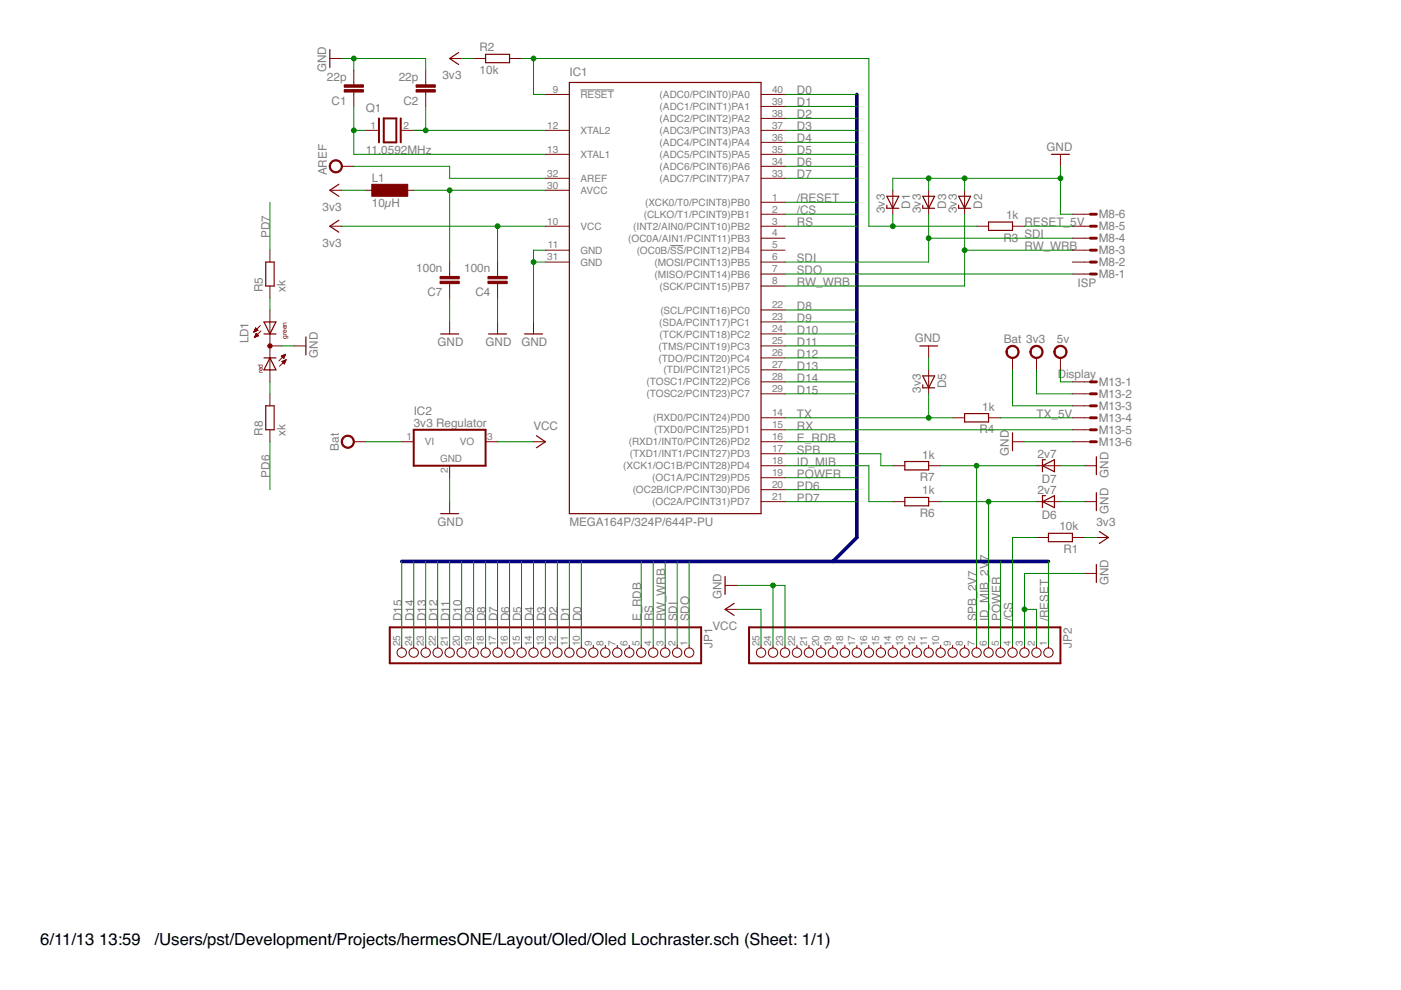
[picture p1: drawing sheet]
<svg xmlns="http://www.w3.org/2000/svg" width="297mm" height="210mm" viewBox="0 0 297 210" stroke-linecap="round" stroke-linejoin="round" font-family="sans-serif">
<defs><g id="words">
<g font-size="3.5">
<text x="8.5" y="200.4">6/11/13</text>
<text x="21" y="200.4">13:59</text>
<text x="32.8" y="200.4">/Users/pst/Development/Projects/hermesONE/Layout/Oled/Oled Lochraster.sch (Sheet: 1/1)</text>
</g>
<g font-size="2.5" fill="#808080">
<text x="101.7" y="10.9">R2</text>
<text x="69.2" y="15.4" transform="rotate(-90 69.2 15.4)">GND</text>
<text x="69.3" y="17.1">22p</text>
<text x="84.5" y="17.1">22p</text>
<text x="93.8" y="16.7">3v3</text>
<text x="101.7" y="15.7">10k</text>
<text x="120.7" y="16.2">IC1</text>
<text x="70.3" y="22.2">C1</text>
<text x="77.6" y="23.8">Q1</text>
<text x="85.6" y="22.2">C2</text>
<text x="169" y="20">D0</text>
<text x="169" y="22.6">D1</text>
<text x="169" y="25.1">D2</text>
<text x="169" y="27.6">D3</text>
<text x="77.6" y="32.7">11.0592MHz</text>
<text x="169" y="32.7">D5</text>
<text x="169" y="35.3">D6</text>
<text x="169" y="30.2">D4</text>
<text x="221.9" y="32">GND</text>
<text x="69.3" y="37.2" transform="rotate(-90 69.3 37.2)">AREF</text>
<text x="78.8" y="38.6">L1</text>
<text x="169" y="37.8">D7</text>
<text x="68.4" y="44.7">3v3</text>
<text x="78.8" y="43.9">10µH</text>
<text x="169" y="48">RS</text>
<text x="169" y="45.4">/CS</text>
<text x="169" y="42.9">/RESET</text>
<text x="187.6" y="45.2" transform="rotate(-90 187.6 45.2)">3v3</text>
<text x="193" y="44.3" transform="rotate(-90 193 44.3)">D1</text>
<text x="195.3" y="45.2" transform="rotate(-90 195.3 45.2)">3v3</text>
<text x="200.6" y="44.3" transform="rotate(-90 200.6 44.3)">D3</text>
<text x="202.9" y="45.2" transform="rotate(-90 202.9 45.2)">3v3</text>
<text x="208.2" y="44.3" transform="rotate(-90 208.2 44.3)">D2</text>
<text x="213.3" y="46.4">1k</text>
<text x="217.2" y="48">RESET_5V</text>
<text x="233" y="46.3">M8-6</text>
<text x="57.2" y="50.5" transform="rotate(-90 57.2 50.5)">PD7</text>
<text x="68.4" y="52.3">3v3</text>
<text x="212.8" y="51.2">R3</text>
<text x="217.2" y="50.5">SDI</text>
<text x="217.2" y="53">RW_WRB</text>
<text x="233" y="53.9">M8-3</text>
<text x="233" y="51.4">M8-4</text>
<text x="233" y="48.8">M8-5</text>
<text x="88.2" y="57.7">100n</text>
<text x="98.4" y="57.7">100n</text>
<text x="169" y="58.1">SDO</text>
<text x="169" y="55.6">SDI</text>
<text x="233" y="59">M8-1</text>
<text x="233" y="56.5">M8-2</text>
<text x="55.7" y="61.9" transform="rotate(-90 55.7 61.9)">R5</text>
<text x="60.5" y="61.9" transform="rotate(-90 60.5 61.9)">xk</text>
<text x="90.6" y="62.8">C7</text>
<text x="100.8" y="62.8">C4</text>
<text x="169" y="60.7">RW_WRB</text>
<text x="169" y="65.7">D8</text>
<text x="228.5" y="60.8">ISP</text>
<text x="169" y="70.8">D10</text>
<text x="169" y="68.3">D9</text>
<text x="52.7" y="72.8" transform="rotate(-90 52.7 72.8)">LD1</text>
<text x="67.4" y="75.9" transform="rotate(-90 67.4 75.9)">GND</text>
<text x="92.8" y="73.3">GND</text>
<text x="102.9" y="73.3">GND</text>
<text x="110.6" y="73.3">GND</text>
<text x="169" y="75.9">D12</text>
<text x="169" y="73.3">D11</text>
<text x="194" y="72.6">GND</text>
<text x="212.8" y="72.7">Bat 3v3</text>
<text x="224.1" y="72.7">5v</text>
<text x="169" y="83.5">D15</text>
<text x="169" y="81">D14</text>
<text x="169" y="78.4">D13</text>
<text x="195.3" y="83.3" transform="rotate(-90 195.3 83.3)">3v3</text>
<text x="200.6" y="82.4" transform="rotate(-90 200.6 82.4)">D5</text>
<text x="224.3" y="80.1">Display</text>
<text x="233" y="81.9">M13-1</text>
<text x="87.7" y="87.9">IC2</text>
<text x="169" y="88.6">TX</text>
<text x="208.2" y="87.1">1k</text>
<text x="219.8" y="88.6">TX_5V</text>
<text x="233" y="84.4">M13-2</text>
<text x="233" y="86.9">M13-3</text>
<text x="233" y="89.5">M13-4</text>
<text x="55.7" y="92.4" transform="rotate(-90 55.7 92.4)">R8</text>
<text x="60.5" y="92.4" transform="rotate(-90 60.5 92.4)">xk</text>
<text x="71.8" y="95.5" transform="rotate(-90 71.8 95.5)">Bat</text>
<text x="87.7" y="90.5">3v3 Regulator</text>
<text x="113.1" y="91.1">VCC</text>
<text x="169" y="91.1">RX</text>
<text x="169" y="93.7">E_RDB</text>
<text x="207.7" y="91.9">R4</text>
<text x="233" y="92">M13-5</text>
<text x="233" y="94.5">M13-6</text>
<text x="57.2" y="101.3" transform="rotate(-90 57.2 101.3)">PD6</text>
<text x="169" y="101.3">POWER</text>
<text x="169" y="98.7">ID_MIB</text>
<text x="169" y="96.2">SPB</text>
<text x="195.5" y="97.2">1k</text>
<text x="213.9" y="96.6" transform="rotate(-90 213.9 96.6)">GND</text>
<text x="220" y="97.1">2v7</text>
<text x="235" y="101.3" transform="rotate(-90 235 101.3)">GND</text>
<text x="169" y="103.8">PD6</text>
<text x="169" y="106.4">PD7</text>
<text x="195" y="102">R7</text>
<text x="195.5" y="104.8">1k</text>
<text x="220" y="104.7">2v7</text>
<text x="220.9" y="102.4">D7</text>
<text x="92.8" y="111.4">GND</text>
<text x="120.7" y="111.4">MEGA164P/324P/644P-PU</text>
<text x="195" y="109.6">R6</text>
<text x="220.9" y="110">D6</text>
<text x="224.6" y="112.4">10k</text>
<text x="232.5" y="111.4">3v3</text>
<text x="235" y="108.9" transform="rotate(-90 235 108.9)">GND</text>
<text x="209.6" y="119" transform="rotate(-90 209.6 119)">7</text>
<text x="225.5" y="117.2">R1</text>
<text x="235" y="124.1" transform="rotate(-90 235 124.1)">GND</text>
<text x="85.2" y="131.7" transform="rotate(-90 85.2 131.7)">D15</text>
<text x="87.7" y="131.7" transform="rotate(-90 87.7 131.7)">D14</text>
<text x="90.3" y="131.7" transform="rotate(-90 90.3 131.7)">D13</text>
<text x="92.8" y="131.7" transform="rotate(-90 92.8 131.7)">D12</text>
<text x="95.3" y="131.7" transform="rotate(-90 95.3 131.7)">D11</text>
<text x="97.9" y="131.7" transform="rotate(-90 97.9 131.7)">D10</text>
<text x="100.4" y="131.7" transform="rotate(-90 100.4 131.7)">D9</text>
<text x="102.9" y="131.7" transform="rotate(-90 102.9 131.7)">D8</text>
<text x="105.5" y="131.7" transform="rotate(-90 105.5 131.7)">D7</text>
<text x="108" y="131.7" transform="rotate(-90 108 131.7)">D6</text>
<text x="110.6" y="131.7" transform="rotate(-90 110.6 131.7)">D5</text>
<text x="113.1" y="131.7" transform="rotate(-90 113.1 131.7)">D4</text>
<text x="115.6" y="131.7" transform="rotate(-90 115.6 131.7)">D3</text>
<text x="118.2" y="131.7" transform="rotate(-90 118.2 131.7)">D2</text>
<text x="120.7" y="131.7" transform="rotate(-90 120.7 131.7)">D1</text>
<text x="123.3" y="131.7" transform="rotate(-90 123.3 131.7)">D0</text>
<text x="136" y="131.7" transform="rotate(-90 136 131.7)">E_RDB</text>
<text x="138.5" y="131.7" transform="rotate(-90 138.5 131.7)">RS</text>
<text x="141" y="131.7" transform="rotate(-90 141 131.7)">RW_WRB</text>
<text x="143.6" y="131.7" transform="rotate(-90 143.6 131.7)">SDI</text>
<text x="146.1" y="131.7" transform="rotate(-90 146.1 131.7)">SDO</text>
<text x="153" y="127.1" transform="rotate(-90 153 127.1)">GND</text>
<text x="207.1" y="131.7" transform="rotate(-90 207.1 131.7)">SPB_2V7</text>
<text x="209.6" y="131.7" transform="rotate(-90 209.6 131.7)">ID_MIB_2V</text>
<text x="212.1" y="131.7" transform="rotate(-90 212.1 131.7)">POWER</text>
<text x="214.7" y="131.7" transform="rotate(-90 214.7 131.7)">/CS</text>
<text x="222.3" y="131.7" transform="rotate(-90 222.3 131.7)">/RESET</text>
<text x="151.1" y="133.5">VCC</text>
<text x="151.1" y="137.4" transform="rotate(-90 151.1 137.4)">JP1</text>
<text x="227.2" y="137.4" transform="rotate(-90 227.2 137.4)">JP2</text>
</g>
<g font-size="2.1" fill="#808080">
<text x="117.2" y="19.7">9</text>
<text x="123.1" y="20.8">RESET</text>
<text x="139.9" y="23.3">(ADC1/PCINT1)PA1</text>
<text x="139.9" y="20.8">(ADC0/PCINT0)PA0</text>
<text x="163.7" y="22.2">39</text>
<text x="163.7" y="19.7">40</text>
<text x="78.6" y="27.3">1</text>
<text x="85.5" y="27.3">2</text>
<text x="116" y="27.3">12</text>
<text x="123.1" y="28.4">XTAL2</text>
<text x="139.9" y="28.4">(ADC3/PCINT3)PA3</text>
<text x="139.9" y="25.9">(ADC2/PCINT2)PA2</text>
<text x="163.7" y="29.8">36</text>
<text x="163.7" y="27.3">37</text>
<text x="163.7" y="24.7">38</text>
<text x="116" y="32.4">13</text>
<text x="123.1" y="33.5">XTAL1</text>
<text x="139.9" y="33.5">(ADC5/PCINT5)PA5</text>
<text x="139.9" y="30.9">(ADC4/PCINT4)PA4</text>
<text x="163.7" y="34.9">34</text>
<text x="163.7" y="32.4">35</text>
<text x="116" y="40">30</text>
<text x="116" y="37.4">32</text>
<text x="123.1" y="41.1">AVCC</text>
<text x="123.1" y="38.6">AREF</text>
<text x="139.9" y="38.6">(ADC7/PCINT7)PA7</text>
<text x="139.9" y="36">(ADC6/PCINT6)PA6</text>
<text x="163.7" y="37.4">33</text>
<text x="116" y="47.6">10</text>
<text x="136.5" y="46.2">(CLKO/T1/PCINT9)PB1</text>
<text x="136.8" y="43.6">(XCK0/T0/PCINT8)PB0</text>
<text x="163.7" y="42.5">1</text>
<text x="163.7" y="45.1">2</text>
<text x="163.7" y="47.6">3</text>
<text x="116.2" y="52.7">11</text>
<text x="123.1" y="48.7">VCC</text>
<text x="123.1" y="53.8">GND</text>
<text x="133.2" y="51.3">(OC0A/AIN1/PCINT11)PB3</text>
<text x="134.3" y="48.7">(INT2/AIN0/PCINT10)PB2</text>
<text x="135" y="53.8">(OC0B/SS/PCINT12)PB4</text>
<text x="163.7" y="50.1">4</text>
<text x="163.7" y="52.7">5</text>
<text x="116" y="55.2">31</text>
<text x="123.1" y="56.3">GND</text>
<text x="138.8" y="56.3">(MOSI/PCINT13)PB5</text>
<text x="138.8" y="58.9">(MISO/PCINT14)PB6</text>
<text x="163.7" y="55.2">6</text>
<text x="163.7" y="57.8">7</text>
<text x="139.8" y="61.4">(SCK/PCINT15)PB7</text>
<text x="163.7" y="60.3">8</text>
<text x="163.7" y="65.4">22</text>
<text x="139.8" y="69">(SDA/PCINT17)PC1</text>
<text x="139.9" y="71.6">(TCK/PCINT18)PC2</text>
<text x="140" y="66.5">(SCL/PCINT16)PC0</text>
<text x="163.7" y="67.9">23</text>
<text x="163.7" y="70.5">24</text>
<text x="139.6" y="76.6">(TDO/PCINT20)PC4</text>
<text x="139.6" y="74.1">(TMS/PCINT19)PC3</text>
<text x="163.7" y="73">25</text>
<text x="163.7" y="75.5">26</text>
<text x="137.1" y="81.7">(TOSC1/PCINT22)PC6</text>
<text x="140.7" y="79.2">(TDI/PCINT21)PC5</text>
<text x="163.7" y="78.1">27</text>
<text x="163.7" y="80.6">28</text>
<text x="163.7" y="83.1">29</text>
<text x="137.1" y="84.3">(TOSC2/PCINT23)PC7</text>
<text x="138.5" y="89.3">(RXD0/PCINT24)PD0</text>
<text x="163.7" y="88.2">14</text>
<text x="86.2" y="93.3">1</text>
<text x="90" y="94.4">VI</text>
<text x="97.5" y="94.4">VO</text>
<text x="103.3" y="93.3">3</text>
<text x="133.3" y="94.4">(RXD1/INT0/PCINT26)PD2</text>
<text x="138.7" y="91.9">(TXD0/PCINT25)PD1</text>
<text x="163.7" y="90.8">15</text>
<text x="163.7" y="93.3">16</text>
<text x="163.7" y="95.8">17</text>
<text x="93.3" y="98">GND</text>
<text x="95" y="100.3" transform="rotate(-90 95 100.3)">2</text>
<text x="132.2" y="99.5">(XCK1/OC1B/PCINT28)PD4</text>
<text x="133.5" y="97">(TXD1/INT1/PCINT27)PD3</text>
<text x="163.7" y="98.4">18</text>
<text x="163.7" y="100.9">19</text>
<text x="134.1" y="104.6">(OC2B/ICP/PCINT30)PD6</text>
<text x="138.3" y="102">(OC1A/PCINT29)PD5</text>
<text x="138.3" y="107.1">(OC2A/PCINT31)PD7</text>
<text x="163.7" y="103.5">20</text>
<text x="163.7" y="106">21</text>
<text x="84.8" y="137" transform="rotate(-90 84.8 137)">25</text>
<text x="87.4" y="137" transform="rotate(-90 87.4 137)">24</text>
<text x="89.9" y="137" transform="rotate(-90 89.9 137)">23</text>
<text x="92.4" y="137" transform="rotate(-90 92.4 137)">22</text>
<text x="95" y="137" transform="rotate(-90 95 137)">21</text>
<text x="97.5" y="137" transform="rotate(-90 97.5 137)">20</text>
<text x="100.1" y="137" transform="rotate(-90 100.1 137)">19</text>
<text x="102.6" y="137" transform="rotate(-90 102.6 137)">18</text>
<text x="105.1" y="137" transform="rotate(-90 105.1 137)">17</text>
<text x="107.7" y="137" transform="rotate(-90 107.7 137)">16</text>
<text x="110.2" y="137" transform="rotate(-90 110.2 137)">15</text>
<text x="112.7" y="137" transform="rotate(-90 112.7 137)">14</text>
<text x="115.3" y="137" transform="rotate(-90 115.3 137)">13</text>
<text x="117.8" y="137" transform="rotate(-90 117.8 137)">12</text>
<text x="120.4" y="137" transform="rotate(-90 120.4 137)">11</text>
<text x="122.9" y="137" transform="rotate(-90 122.9 137)">10</text>
<text x="125.4" y="137" transform="rotate(-90 125.4 137)">9</text>
<text x="128" y="137" transform="rotate(-90 128 137)">8</text>
<text x="130.5" y="137" transform="rotate(-90 130.5 137)">7</text>
<text x="133.1" y="137" transform="rotate(-90 133.1 137)">6</text>
<text x="135.6" y="137" transform="rotate(-90 135.6 137)">5</text>
<text x="138.1" y="137" transform="rotate(-90 138.1 137)">4</text>
<text x="140.7" y="137" transform="rotate(-90 140.7 137)">3</text>
<text x="143.2" y="137" transform="rotate(-90 143.2 137)">2</text>
<text x="145.8" y="137" transform="rotate(-90 145.8 137)">1</text>
<text x="161" y="137" transform="rotate(-90 161 137)">25</text>
<text x="163.5" y="137" transform="rotate(-90 163.5 137)">24</text>
<text x="166.1" y="137" transform="rotate(-90 166.1 137)">23</text>
<text x="168.6" y="137" transform="rotate(-90 168.6 137)">22</text>
<text x="171.2" y="137" transform="rotate(-90 171.2 137)">21</text>
<text x="173.7" y="137" transform="rotate(-90 173.7 137)">20</text>
<text x="176.2" y="137" transform="rotate(-90 176.2 137)">19</text>
<text x="178.8" y="137" transform="rotate(-90 178.8 137)">18</text>
<text x="181.3" y="137" transform="rotate(-90 181.3 137)">17</text>
<text x="183.9" y="137" transform="rotate(-90 183.9 137)">16</text>
<text x="186.4" y="137" transform="rotate(-90 186.4 137)">15</text>
<text x="188.9" y="137" transform="rotate(-90 188.9 137)">14</text>
<text x="191.5" y="137" transform="rotate(-90 191.5 137)">13</text>
<text x="194" y="137" transform="rotate(-90 194 137)">12</text>
<text x="196.5" y="137" transform="rotate(-90 196.5 137)">11</text>
<text x="199.1" y="137" transform="rotate(-90 199.1 137)">10</text>
<text x="201.6" y="137" transform="rotate(-90 201.6 137)">9</text>
<text x="204.2" y="137" transform="rotate(-90 204.2 137)">8</text>
<text x="206.7" y="137" transform="rotate(-90 206.7 137)">7</text>
<text x="209.2" y="137" transform="rotate(-90 209.2 137)">6</text>
<text x="211.8" y="137" transform="rotate(-90 211.8 137)">5</text>
<text x="214.3" y="137" transform="rotate(-90 214.3 137)">4</text>
<text x="216.9" y="137" transform="rotate(-90 216.9 137)">3</text>
<text x="219.4" y="137" transform="rotate(-90 219.4 137)">2</text>
<text x="221.9" y="137" transform="rotate(-90 221.9 137)">1</text>
</g>
<g font-size="1.4" fill="#800000">
<text x="60.8" y="71.9" transform="rotate(-90 60.8 71.9)">green</text>
<text x="55.7" y="79.2" transform="rotate(-90 55.7 79.2)">red</text>
</g>
</g></defs>
<g fill="#808080" stroke="#808080" stroke-width=".21">
<path d="M142.1 52.1h2.8z"/>
<path d="M123.1 19h7.1z"/>
</g>
<g fill="#800000" stroke="#800000" stroke-width=".21">
<path d="M161.4 42.9h5z"/>
<path d="M161.4 45.4h5z"/>
<path d="M161.4 48h5z"/>
<path d="M161.4 50.5h5z"/>
<path d="M161.4 53h5z"/>
<path d="M161.4 55.6h5z"/>
<path d="M161.4 58.1h5z"/>
<path d="M161.4 60.6h5z"/>
<path d="M115.6 20h5.1z"/>
<path d="M115.6 48h5.1z"/>
<path d="M115.6 53h5.1z"/>
<path d="M115.6 27.6h5.1z"/>
<path d="M115.6 32.7h5.1z"/>
<path d="M161.4 88.6h5z"/>
<path d="M161.4 91.1h5z"/>
<path d="M161.4 93.7h5z"/>
<path d="M161.4 96.2h5z"/>
<path d="M161.4 98.7h5z"/>
<path d="M161.4 101.3h5z"/>
<path d="M161.4 103.8h5z"/>
<path d="M161.4 106.4h5z"/>
<path d="M161.4 65.7h5z"/>
<path d="M161.4 68.3h5z"/>
<path d="M161.4 70.8h5z"/>
<path d="M161.4 73.3h5z"/>
<path d="M161.4 75.9h5z"/>
<path d="M161.4 78.4h5z"/>
<path d="M161.4 81h5z"/>
<path d="M161.4 83.5h5z"/>
<path d="M115.6 40.3h5.1z"/>
<path d="M115.6 55.6h5.1z"/>
<path d="M115.6 37.8h5.1z"/>
<path d="M161.4 37.8h5z"/>
<path d="M161.4 35.3h5z"/>
<path d="M161.4 32.7h5z"/>
<path d="M161.4 30.2h5z"/>
<path d="M161.4 27.6h5z"/>
<path d="M161.4 25.1h5z"/>
<path d="M161.4 22.6h5z"/>
<path d="M161.4 20h5z"/>
<path d="M85.2 27.6h2.5z"/>
<path d="M77.6 27.6h2.5z"/>
<path d="M75 20v2.6z"/>
<path d="M75 14.9v2.6z"/>
<path d="M75 19.5v.5z"/>
<path d="M75 17.5v.5z"/>
<path d="M90.3 20v2.6z"/>
<path d="M90.3 14.9v2.6z"/>
<path d="M90.3 19.5v.5z"/>
<path d="M90.3 17.5v.5z"/>
<path d="M69.9 12.4h2.6z"/>
<path d="M113.1 68.3v2.5z"/>
<path d="M105.5 60.6v2.6z"/>
<path d="M105.5 55.6v2.5z"/>
<path d="M105.5 60.1v.5z"/>
<path d="M105.5 58.1v.5z"/>
<path d="M105.5 68.3v2.5z"/>
<path d="M69.9 40.3h2.6z"/>
<path d="M77.6 40.3h2.5z"/>
<path d="M85.2 40.3h2.5z"/>
<path d="M219.8 114h2.5z"/>
<path d="M227.4 114h2.5z"/>
<path d="M95.3 12.4h2.6z"/>
<path d="M227.4 58.1h2.5z"/>
<path d="M229.9 58.1h1.3z"/>
<path d="M227.4 55.6h2.5z"/>
<path d="M229.9 55.6h1.3z"/>
<path d="M227.4 53h2.5z"/>
<path d="M229.9 53h1.3z"/>
<path d="M227.4 50.5h2.5z"/>
<path d="M229.9 50.5h1.3z"/>
<path d="M227.4 48h2.5z"/>
<path d="M229.9 48h1.3z"/>
<path d="M227.4 45.4h2.5z"/>
<path d="M229.9 45.4h1.3z"/>
<path d="M224.8 32.7v2.6z"/>
<path d="M227.4 81h2.5z"/>
<path d="M229.9 81h1.3z"/>
<path d="M227.4 83.5h2.5z"/>
<path d="M229.9 83.5h1.3z"/>
<path d="M227.4 86h2.5z"/>
<path d="M229.9 86h1.3z"/>
<path d="M227.4 88.6h2.5z"/>
<path d="M229.9 88.6h1.3z"/>
<path d="M227.4 91.1h2.5z"/>
<path d="M229.9 91.1h1.3z"/>
<path d="M227.4 93.7h2.5z"/>
<path d="M229.9 93.7h1.3z"/>
<path d="M214.7 93.7h2.5z"/>
<path d="M219.8 75.9v2.5z"/>
<path d="M214.7 75.9v2.5z"/>
<path d="M95.3 60.6v2.6z"/>
<path d="M95.3 55.6v2.5z"/>
<path d="M95.3 60.1v.5z"/>
<path d="M95.3 58.1v.5z"/>
<path d="M95.3 68.3v2.5z"/>
<path d="M189.3 40.3v2.6z"/>
<path d="M189.3 42.9v2.5z"/>
<path d="M204.5 40.3v2.6z"/>
<path d="M204.5 42.9v2.5z"/>
<path d="M196.9 40.3v2.6z"/>
<path d="M196.9 42.9v2.5z"/>
<path d="M207.1 48h2.5z"/>
<path d="M214.7 48h2.5z"/>
<path d="M146.1 136.8v.6z"/>
<path d="M143.6 136.8v.6z"/>
<path d="M141 136.8v.6z"/>
<path d="M138.5 136.8v.6z"/>
<path d="M136 136.8v.6z"/>
<path d="M133.4 136.8v.6z"/>
<path d="M130.9 136.8v.6z"/>
<path d="M128.3 136.8v.6z"/>
<path d="M125.8 136.8v.6z"/>
<path d="M123.3 136.8v.6z"/>
<path d="M120.7 136.8v.6z"/>
<path d="M118.2 136.8v.6z"/>
<path d="M115.6 136.8v.6z"/>
<path d="M113.1 136.8v.6z"/>
<path d="M110.6 136.8v.6z"/>
<path d="M108 136.8v.6z"/>
<path d="M105.5 136.8v.6z"/>
<path d="M103 136.8v.6z"/>
<path d="M100.4 136.8v.6z"/>
<path d="M97.9 136.8v.6z"/>
<path d="M95.3 136.8v.6z"/>
<path d="M92.8 136.8v.6z"/>
<path d="M90.3 136.8v.6z"/>
<path d="M87.7 136.8v.6z"/>
<path d="M85.2 136.8v.6z"/>
<path d="M222.3 136.8v.6z"/>
<path d="M219.8 136.8v.6z"/>
<path d="M217.2 136.8v.6z"/>
<path d="M214.7 136.8v.6z"/>
<path d="M212.1 136.8v.6z"/>
<path d="M209.6 136.8v.6z"/>
<path d="M207.1 136.8v.6z"/>
<path d="M204.5 136.8v.6z"/>
<path d="M202 136.8v.6z"/>
<path d="M199.4 136.8v.6z"/>
<path d="M196.9 136.8v.6z"/>
<path d="M194.4 136.8v.6z"/>
<path d="M191.8 136.8v.6z"/>
<path d="M189.3 136.8v.6z"/>
<path d="M186.8 136.8v.6z"/>
<path d="M184.2 136.8v.6z"/>
<path d="M181.7 136.8v.6z"/>
<path d="M179.1 136.8v.6z"/>
<path d="M176.6 136.8v.6z"/>
<path d="M174.1 136.8v.6z"/>
<path d="M171.5 136.8v.6z"/>
<path d="M169 136.8v.6z"/>
<path d="M166.4 136.8v.6z"/>
<path d="M163.9 136.8v.6z"/>
<path d="M161.4 136.8v.6z"/>
<path d="M153.7 124.1h2.6z"/>
<path d="M224.8 75.9v2.5z"/>
<path d="M153.7 129.2h2.6z"/>
<path d="M72.5 35.3h2.5z"/>
<path d="M113.1 93.7h2.5z"/>
<path d="M69.9 48h2.6z"/>
<path d="M229.9 121.6h2.6z"/>
<path d="M108 12.4h2.6z"/>
<path d="M100.4 12.4h2.6z"/>
<path d="M232.5 114h2.5z"/>
<path d="M196.9 78.4v2.6z"/>
<path d="M196.9 81v2.5z"/>
<path d="M202 88.6h2.5z"/>
<path d="M209.6 88.6h2.5z"/>
<path d="M196.9 73.3v2.6z"/>
<path d="M85.2 93.7h2.5z"/>
<path d="M95.3 98.7v2.6z"/>
<path d="M103 93.7h2.5z"/>
<path d="M95.3 106.4v2.5z"/>
<path d="M75 93.7h2.6z"/>
<path d="M189.3 106.4h2.5z"/>
<path d="M196.9 106.4h2.5z"/>
<path d="M189.3 98.7h2.5z"/>
<path d="M196.9 98.7h2.5z"/>
<path d="M222.3 106.4h2.5z"/>
<path d="M219.8 106.4h2.5z"/>
<path d="M222.3 98.7h2.5z"/>
<path d="M219.8 98.7h2.5z"/>
<path d="M229.9 106.4h2.6z"/>
<path d="M229.9 98.7h2.6z"/>
<path d="M57.2 73.3h2.6z"/>
<path d="M57.2 78.4v2.6z"/>
<path d="M57.2 75.9v2.5z"/>
<path d="M59.3 77.7l1.4-1.4z"/>
<path d="M59.1 76.5l1.4-1.4z"/>
<path d="M57.2 65.7v2.6z"/>
<path d="M57.2 68.3v2.5z"/>
<path d="M55.2 69l-1.4 1.4z"/>
<path d="M53.9 71.6l1.4-1.4z"/>
<path d="M57.2 70.8v5.1z"/>
<path d="M60.7 76.3l-.4 .9z"/>
<path d="M59.8 76.6l.5 .6z"/>
<path d="M59.8 76.6l.9-.3z"/>
<path d="M60.2 77h.1z"/>
<path d="M60 76.9h.4z"/>
<path d="M59.9 76.8h.6z"/>
<path d="M59.8 76.7h.7z"/>
<path d="M60 76.5h.6z"/>
<path d="M60.3 76.4h.3z"/>
<path d="M60.5 75.1l-.3 .9z"/>
<path d="M59.6 75.5l.6 .5z"/>
<path d="M59.6 75.5l.9-.4z"/>
<path d="M60 75.8h.2z"/>
<path d="M59.8 75.7h.5z"/>
<path d="M59.7 75.6h.6z"/>
<path d="M59.8 75.5h.6z"/>
<path d="M60 75.3h.5z"/>
<path d="M60.3 75.2h.2z"/>
<path d="M53.9 71.6l.9-.4z"/>
<path d="M54.3 70.7l-.4 .9z"/>
<path d="M54.3 70.7l.5 .5z"/>
<path d="M54 71.5h.1z"/>
<path d="M54 71.4h.4z"/>
<path d="M54.1 71.2h.6z"/>
<path d="M54.1 71.1h.7z"/>
<path d="M54.2 71h.4z"/>
<path d="M54.2 70.9h.3z"/>
<path d="M53.8 70.4l.9-.4z"/>
<path d="M54.2 69.5l-.4 .9z"/>
<path d="M54.2 69.5l.5 .5z"/>
<path d="M53.9 70.3h.3z"/>
<path d="M53.9 70.1h.5z"/>
<path d="M54 70h.7z"/>
<path d="M54 69.9h.6z"/>
<path d="M54.1 69.8h.3z"/>
<path d="M54.1 69.7h.2z"/>
<path d="M57.2 53v2.6z"/>
<path d="M57.2 60.6v2.6z"/>
<path d="M57.2 83.5v2.5z"/>
<path d="M57.2 91.1v2.6z"/>
<path d="M62.3 73.3h2.6z"/>
<path d="M218.7 73.7a1.4 1.4 0 0 1 2.3 .2 1.4 1.4 0 0 1-.9 2.1 1.4 1.4 0 0 1-1.7-1.4h.2a1.15 1.15 0 0 1 1.6-1 1.15 1.15 0 0 1 .3 1.9 1.15 1.15 0 0 1-1.8-.6l-.1-.3h-.2z" fill-rule="evenodd"/>
<path d="M213.7 73.7a1.4 1.4 0 0 1 2.2 .2 1.4 1.4 0 0 1-.9 2.1 1.4 1.4 0 0 1-1.7-1.4h.2a1.15 1.15 0 0 1 1.6-1 1.15 1.15 0 0 1 .3 1.9 1.15 1.15 0 0 1-1.8-.6l-.1-.3h-.2z" fill-rule="evenodd"/>
<path d="M223.8 73.7a1.4 1.4 0 0 1 2.2 .2 1.4 1.4 0 0 1-.8 2.1 1.4 1.4 0 0 1-1.8-1.4h.3a1.15 1.15 0 0 1 1.6-1 1.15 1.15 0 0 1 .3 1.9 1.15 1.15 0 0 1-1.9-.6v-.3h-.3z" fill-rule="evenodd"/>
<path d="M70.2 34.3a1.39 1.39 0 0 1 2.2 .3 1.39 1.39 0 0 1-.8 2 1.39 1.39 0 0 1-1.8-1.3h.3a1.15 1.15 0 0 1 1.6-1.1 1.15 1.15 0 0 1 .3 1.9 1.15 1.15 0 0 1-1.9-.6v-.2h-.3z" fill-rule="evenodd"/>
<path d="M72.7 92.7a1.39 1.39 0 0 1 2.2 .3 1.39 1.39 0 0 1-.8 2 1.39 1.39 0 0 1-1.8-1.3h.3a1.15 1.15 0 0 1 1.6-1.1 1.15 1.15 0 0 1 .3 1.9 1.15 1.15 0 0 1-1.9-.6v-.2h-.3z" fill-rule="evenodd"/>
<path d="M57 72.9a.46 .46 0 0 1 .7 .3 .46 .46 0 0 1-.4 .6 .46 .46 0 0 1-.5-.5h.5h-.5z" fill-rule="evenodd"/>
</g>
<g fill="#800000" stroke="#800000" stroke-width=".25">
<path d="M120.7 17.5h40.7z"/>
<path d="M161.4 17.5v91.4z"/>
<path d="M120.7 108.9h40.7z"/>
<path d="M120.7 17.5v91.4z"/>
<path d="M69.9 10.5v3.8z"/>
<path d="M111.2 70.8h3.8z"/>
<path d="M103.6 70.8h3.8z"/>
<path d="M69.9 40.3l1.9-1.2z"/>
<path d="M69.9 40.3l1.9 1.3z"/>
<path d="M222.3 113.1h5.1z"/>
<path d="M222.3 114.9h5.1z"/>
<path d="M222.3 113.1v1.8z"/>
<path d="M227.4 113.1v1.8z"/>
<path d="M95.3 12.4l1.9-1.3z"/>
<path d="M95.3 12.4l1.9 1.3z"/>
<path d="M222.9 32.7h3.8z"/>
<path d="M214.7 91.8v3.8z"/>
<path d="M93.4 70.8h3.8z"/>
<path d="M188 41.6l1.3 2.6z"/>
<path d="M190.6 41.6l-1.3 2.6z"/>
<path d="M189.3 44.2h1.3z"/>
<path d="M188 41.6h2.6z"/>
<path d="M188 44.2h1.3z"/>
<path d="M188 43.5v.7z"/>
<path d="M203.2 41.6l1.3 2.6z"/>
<path d="M205.8 41.6l-1.3 2.6z"/>
<path d="M204.5 44.2h1.3z"/>
<path d="M203.2 41.6h2.6z"/>
<path d="M203.2 44.2h1.3z"/>
<path d="M203.2 43.5v.7z"/>
<path d="M195.6 41.6l1.3 2.6z"/>
<path d="M198.2 41.6l-1.3 2.6z"/>
<path d="M196.9 44.2h1.3z"/>
<path d="M195.6 41.6h2.6z"/>
<path d="M195.6 44.2h1.3z"/>
<path d="M195.6 43.5v.7z"/>
<path d="M209.6 47.1h5.1z"/>
<path d="M209.6 48.9h5.1z"/>
<path d="M209.6 47.1v1.8z"/>
<path d="M214.7 47.1v1.8z"/>
<path d="M153.7 122.2v3.8z"/>
<path d="M153.7 129.2l1.9-1.3z"/>
<path d="M153.7 129.2l1.9 1.3z"/>
<path d="M113.7 94.9l1.9-1.2z"/>
<path d="M113.7 92.4l1.9 1.3z"/>
<path d="M69.9 48l1.9-1.3z"/>
<path d="M69.9 48l1.9 1.2z"/>
<path d="M232.5 119.7v3.8z"/>
<path d="M103 13.3h5z"/>
<path d="M103 11.5h5z"/>
<path d="M108 11.5v1.8z"/>
<path d="M103 11.5v1.8z"/>
<path d="M233.1 115.2l1.9-1.2z"/>
<path d="M233.1 112.7l1.9 1.3z"/>
<path d="M195.6 79.7l1.3 2.5z"/>
<path d="M198.2 79.7l-1.3 2.5z"/>
<path d="M196.9 82.2h1.3z"/>
<path d="M195.6 79.7h2.6z"/>
<path d="M195.6 82.2h1.3z"/>
<path d="M195.6 81.6v.6z"/>
<path d="M204.5 87.7h5.1z"/>
<path d="M204.5 89.5h5.1z"/>
<path d="M204.5 87.7v1.8z"/>
<path d="M209.6 87.7v1.8z"/>
<path d="M195 73.3h3.8z"/>
<path d="M93.4 108.9h3.8z"/>
<path d="M191.8 105.5h5.1z"/>
<path d="M191.8 107.3h5.1z"/>
<path d="M191.8 105.5v1.8z"/>
<path d="M196.9 105.5v1.8z"/>
<path d="M191.8 97.9h5.1z"/>
<path d="M191.8 99.6h5.1z"/>
<path d="M191.8 97.9v1.7z"/>
<path d="M196.9 97.9v1.7z"/>
<path d="M221 106.4l2.6-1.3z"/>
<path d="M221 106.4l2.6 1.2z"/>
<path d="M221 106.4v1.2z"/>
<path d="M223.6 105.1v2.5z"/>
<path d="M221 105.1v1.3z"/>
<path d="M221 105.1h.7z"/>
<path d="M221 98.7l2.6-1.2z"/>
<path d="M221 98.7l2.6 1.3z"/>
<path d="M221 98.7v1.3z"/>
<path d="M223.6 97.5v2.5z"/>
<path d="M221 97.5v1.2z"/>
<path d="M221 97.5h.7z"/>
<path d="M232.5 104.5v3.8z"/>
<path d="M232.5 96.8v3.8z"/>
<path d="M57.2 75.9l-1.2 2.5z"/>
<path d="M57.2 75.9l1.3 2.5z"/>
<path d="M56 75.9h1.2z"/>
<path d="M57.2 75.9h1.3z"/>
<path d="M56 78.4h1.2z"/>
<path d="M57.2 78.4h1.3z"/>
<path d="M58.5 68.3l-1.3 2.5z"/>
<path d="M56 68.3l1.2 2.5z"/>
<path d="M57.2 70.8h1.3z"/>
<path d="M56 70.8h1.2z"/>
<path d="M57.2 68.3h1.3z"/>
<path d="M56 68.3h1.2z"/>
<path d="M58.1 55.6v5z"/>
<path d="M56.3 55.6v5z"/>
<path d="M56.3 55.6h1.8z"/>
<path d="M56.3 60.6h1.8z"/>
<path d="M58.1 86v5.1z"/>
<path d="M56.3 86v5.1z"/>
<path d="M56.3 86h1.8z"/>
<path d="M56.3 91.1h1.8z"/>
<path d="M64.9 71.4v3.8z"/>
</g>
<g fill="#800000" stroke="#800000" stroke-width=".42">
<path d="M81.4 25.1h2.6z"/>
<path d="M84 25.1v5.1z"/>
<path d="M81.4 30.2h2.6z"/>
<path d="M81.4 25.1v5.1z"/>
<path d="M85 25.1v5.1z"/>
<path d="M80.3 25.1v5.1z"/>
<path d="M82.6 133v7.6z"/>
<path d="M82.6 140.6h66.1z"/>
<path d="M148.7 133v7.6z"/>
<path d="M82.6 133h66.1z"/>
<path d="M158.8 133v7.6z"/>
<path d="M158.8 140.6h66z"/>
<path d="M224.8 133v7.6z"/>
<path d="M158.8 133h66z"/>
<path d="M87.7 98.7h15.3z"/>
<path d="M103 91.1v7.6z"/>
<path d="M87.7 91.1h15.3z"/>
<path d="M87.7 91.1v7.6z"/>
</g>
<g fill="#800000" stroke="#800000" stroke-width=".21">
<path d="M73 18h4v.5h-4z"/>
<path d="M73 19h4v.5h-4z"/>
<path d="M88.2 18h4.1v.5h-4.1z"/>
<path d="M88.2 19h4.1v.5h-4.1z"/>
<path d="M103.5 58.6h4v.5h-4z"/>
<path d="M103.5 59.6h4v.5h-4z"/>
<path d="M78.8 39.1h7.6v2.5h-7.6z"/>
<path d="M93.3 58.6h4.1v.5h-4.1z"/>
<path d="M93.3 59.6h4.1v.5h-4.1z"/>
</g>
<g fill="#800000" stroke="#800000" stroke-width=".61">
<path d="M231.2 58.1h1.3z"/>
<path d="M231.2 55.6h1.3z"/>
<path d="M231.2 53h1.3z"/>
<path d="M231.2 50.5h1.3z"/>
<path d="M231.2 48h1.3z"/>
<path d="M231.2 45.4h1.3z"/>
<path d="M231.2 81h1.3z"/>
<path d="M231.2 83.5h1.3z"/>
<path d="M231.2 86h1.3z"/>
<path d="M231.2 88.6h1.3z"/>
<path d="M231.2 91.1h1.3z"/>
<path d="M231.2 93.7h1.3z"/>
</g>
<g fill="none" stroke="#800000" stroke-width=".21">
<circle cx="85.2" cy="138.4" r=".99"/>
<circle cx="87.7" cy="138.4" r=".99"/>
<circle cx="90.3" cy="138.4" r=".99"/>
<circle cx="92.8" cy="138.4" r=".99"/>
<circle cx="95.3" cy="138.4" r=".99"/>
<circle cx="97.9" cy="138.4" r=".99"/>
<circle cx="100.4" cy="138.4" r=".99"/>
<circle cx="103" cy="138.4" r=".99"/>
<circle cx="105.5" cy="138.4" r=".99"/>
<circle cx="108" cy="138.4" r=".99"/>
<circle cx="110.6" cy="138.4" r=".99"/>
<circle cx="113.1" cy="138.4" r=".99"/>
<circle cx="115.6" cy="138.4" r=".99"/>
<circle cx="118.2" cy="138.4" r=".99"/>
<circle cx="120.7" cy="138.4" r=".99"/>
<circle cx="123.3" cy="138.4" r=".99"/>
<circle cx="125.8" cy="138.4" r=".99"/>
<circle cx="128.3" cy="138.4" r=".99"/>
<circle cx="130.9" cy="138.4" r=".99"/>
<circle cx="133.4" cy="138.4" r=".99"/>
<circle cx="136" cy="138.4" r=".99"/>
<circle cx="138.5" cy="138.4" r=".99"/>
<circle cx="141" cy="138.4" r=".99"/>
<circle cx="143.6" cy="138.4" r=".99"/>
<circle cx="146.1" cy="138.4" r=".99"/>
<circle cx="161.4" cy="138.4" r=".99"/>
<circle cx="163.9" cy="138.4" r=".99"/>
<circle cx="166.4" cy="138.4" r=".99"/>
<circle cx="169" cy="138.4" r=".99"/>
<circle cx="171.5" cy="138.4" r=".99"/>
<circle cx="174.1" cy="138.4" r=".99"/>
<circle cx="176.6" cy="138.4" r=".99"/>
<circle cx="179.1" cy="138.4" r=".99"/>
<circle cx="181.7" cy="138.4" r=".99"/>
<circle cx="184.2" cy="138.4" r=".99"/>
<circle cx="186.8" cy="138.4" r=".99"/>
<circle cx="189.3" cy="138.4" r=".99"/>
<circle cx="191.8" cy="138.4" r=".99"/>
<circle cx="194.4" cy="138.4" r=".99"/>
<circle cx="196.9" cy="138.4" r=".99"/>
<circle cx="199.4" cy="138.4" r=".99"/>
<circle cx="202" cy="138.4" r=".99"/>
<circle cx="204.5" cy="138.4" r=".99"/>
<circle cx="207.1" cy="138.4" r=".99"/>
<circle cx="209.6" cy="138.4" r=".99"/>
<circle cx="212.1" cy="138.4" r=".99"/>
<circle cx="214.7" cy="138.4" r="1"/>
<circle cx="217.2" cy="138.4" r="1"/>
<circle cx="219.8" cy="138.4" r="1"/>
<circle cx="222.3" cy="138.4" r="1"/>
</g>
<g fill="#000080" stroke="#000080" stroke-width=".76">
<path d="M181.7 20v94z"/>
<path d="M181.7 114l-5.1 5z"/>
<path d="M176.6 119h45.7z"/>
<path d="M85.2 119h91.4z"/>
</g>
<g fill="#008000" stroke="#008000" stroke-width=".21">
<path d="M75 22.6v5z"/>
<path d="M75 27.6h2.6z"/>
<path d="M75 27.6v5.1z"/>
<path d="M75 32.7h40.6z"/>
<path d="M90.3 22.6v5z"/>
<path d="M87.7 27.6h2.6z"/>
<path d="M90.3 27.6h25.3z"/>
<path d="M72.5 12.4h2.5z"/>
<path d="M90.3 12.4v2.5z"/>
<path d="M75 12.4h15.3z"/>
<path d="M75 12.4v2.5z"/>
<path d="M113.1 55.6v12.7z"/>
<path d="M113.1 55.6h2.5z"/>
<path d="M113.1 53v2.6z"/>
<path d="M113.1 53h2.5z"/>
<path d="M105.5 63.2v5.1z"/>
<path d="M224.8 45.4h2.6z"/>
<path d="M224.8 37.8v7.6z"/>
<path d="M224.8 35.3v2.5z"/>
<path d="M204.5 37.8v2.5z"/>
<path d="M196.9 37.8v2.5z"/>
<path d="M196.9 37.8h7.6z"/>
<path d="M189.3 37.8v2.5z"/>
<path d="M189.3 37.8h7.6z"/>
<path d="M204.5 37.8h20.3z"/>
<path d="M217.2 93.7h10.2z"/>
<path d="M95.3 63.2v5.1z"/>
<path d="M156.3 124.1h7.6z"/>
<path d="M163.9 124.1v12.7z"/>
<path d="M166.4 124.1v12.7z"/>
<path d="M163.9 124.1h2.5z"/>
<path d="M219.8 129.2v7.6z"/>
<path d="M217.2 129.2v7.6z"/>
<path d="M217.2 129.2h2.6z"/>
<path d="M217.2 121.6v7.6z"/>
<path d="M217.2 121.6h12.7z"/>
<path d="M196.9 75.9v2.5z"/>
<path d="M95.3 101.3v5.1z"/>
<path d="M224.8 106.4h5.1z"/>
<path d="M224.8 98.7h5.1z"/>
<path d="M59.8 73.3h2.5z"/>
<path d="M75 35.3h20.3z"/>
<path d="M95.3 35.3v2.5z"/>
<path d="M95.3 37.8h20.3z"/>
<path d="M95.3 40.3v15.3z"/>
<path d="M95.3 40.3h20.3z"/>
<path d="M87.7 40.3h7.6z"/>
<path d="M166.4 58.1h61z"/>
<path d="M146.1 119v17.8z"/>
<path d="M166.4 55.6h30.5z"/>
<path d="M196.9 50.5h30.5z"/>
<path d="M196.9 50.5v5.1z"/>
<path d="M196.9 45.4v5.1z"/>
<path d="M143.6 119v17.8z"/>
<path d="M204.5 53h22.9z"/>
<path d="M166.4 60.6h38.1z"/>
<path d="M204.5 45.4v7.6z"/>
<path d="M204.5 53v7.6z"/>
<path d="M141 119v17.8z"/>
<path d="M166.4 32.7h15.3z"/>
<path d="M110.6 119v17.8z"/>
<path d="M85.2 119v17.8z"/>
<path d="M166.4 83.5h15.3z"/>
<path d="M87.7 119v17.8z"/>
<path d="M166.4 81h15.3z"/>
<path d="M90.3 119v17.8z"/>
<path d="M166.4 78.4h15.3z"/>
<path d="M92.8 119v17.8z"/>
<path d="M166.4 75.9h15.3z"/>
<path d="M166.4 70.8h15.3z"/>
<path d="M97.9 119v17.8z"/>
<path d="M166.4 68.3h15.3z"/>
<path d="M100.4 119v17.8z"/>
<path d="M166.4 65.7h15.3z"/>
<path d="M103 119v17.8z"/>
<path d="M166.4 37.8h15.3z"/>
<path d="M105.5 119v17.8z"/>
<path d="M166.4 35.3h15.3z"/>
<path d="M108 119v17.8z"/>
<path d="M166.4 73.3h15.3z"/>
<path d="M95.3 119v17.8z"/>
<path d="M166.4 20h15.3z"/>
<path d="M123.3 119v17.8z"/>
<path d="M166.4 22.6h15.3z"/>
<path d="M120.7 119v17.8z"/>
<path d="M166.4 25.1h15.3z"/>
<path d="M118.2 119v17.8z"/>
<path d="M166.4 27.6h15.3z"/>
<path d="M115.6 119v17.8z"/>
<path d="M166.4 30.2h15.3z"/>
<path d="M113.1 119v17.8z"/>
<path d="M166.4 48h15.3z"/>
<path d="M138.5 119v17.8z"/>
<path d="M219.8 78.4v5.1z"/>
<path d="M219.8 83.5h7.6z"/>
<path d="M229.9 114h2.6z"/>
<path d="M97.9 12.4h2.5z"/>
<path d="M72.5 40.3h5.1z"/>
<path d="M105.5 48v7.6z"/>
<path d="M105.5 48h10.1z"/>
<path d="M72.5 48h33z"/>
<path d="M214.7 78.4v7.6z"/>
<path d="M214.7 86h12.7z"/>
<path d="M77.6 93.7h7.6z"/>
<path d="M224.8 78.4v2.6z"/>
<path d="M224.8 81h2.6z"/>
<path d="M196.9 83.5v5.1z"/>
<path d="M166.4 88.6h30.5z"/>
<path d="M196.9 88.6h5.1z"/>
<path d="M166.4 91.1h61z"/>
<path d="M166.4 93.7h15.3z"/>
<path d="M136 119v17.8z"/>
<path d="M207.1 98.7v38.1z"/>
<path d="M199.4 98.7h7.7z"/>
<path d="M207.1 98.7h12.7z"/>
<path d="M199.4 106.4h10.2z"/>
<path d="M209.6 106.4v30.4z"/>
<path d="M209.6 106.4h10.2z"/>
<path d="M166.4 45.4h15.3z"/>
<path d="M214.7 114v22.8z"/>
<path d="M214.7 114h5.1z"/>
<path d="M166.4 42.9h15.3z"/>
<path d="M222.3 119v17.8z"/>
<path d="M189.3 48h17.8z"/>
<path d="M113.1 20h2.5z"/>
<path d="M113.1 12.4v7.6z"/>
<path d="M110.6 12.4h2.5z"/>
<path d="M113.1 12.4h71.1z"/>
<path d="M184.2 48h5.1z"/>
<path d="M184.2 12.4v35.6z"/>
<path d="M189.3 45.4v2.6z"/>
<path d="M217.2 48h10.2z"/>
<path d="M212.1 119v17.8z"/>
<path d="M166.4 101.3h15.3z"/>
<path d="M212.1 88.6h15.3z"/>
<path d="M166.4 98.7h17.8z"/>
<path d="M184.2 98.7v7.7z"/>
<path d="M184.2 106.4h5.1z"/>
<path d="M166.4 96.2h20.4z"/>
<path d="M186.8 96.2v2.5z"/>
<path d="M186.8 98.7h2.5z"/>
<path d="M105.5 93.7h7.6z"/>
<path d="M161.4 129.2v7.6z"/>
<path d="M156.3 129.2h5.1z"/>
<path d="M57.2 81v2.5z"/>
<path d="M57.2 63.2v2.5z"/>
<path d="M57.2 93.7v10.1z"/>
<path d="M166.4 103.8h15.3z"/>
<path d="M57.2 42.9v10.1z"/>
<path d="M166.4 106.4h15.3z"/>
<circle cx="75" cy="27.6" r=".51"/>
<circle cx="90.3" cy="27.6" r=".51"/>
<circle cx="75" cy="12.4" r=".51"/>
<circle cx="113.1" cy="55.6" r=".51"/>
<circle cx="196.9" cy="37.8" r=".51"/>
<circle cx="204.5" cy="37.8" r=".51"/>
<circle cx="224.8" cy="37.8" r=".51"/>
<circle cx="163.9" cy="124.1" r=".51"/>
<circle cx="217.2" cy="129.2" r=".51"/>
<circle cx="95.3" cy="40.3" r=".51"/>
<circle cx="196.9" cy="50.5" r=".51"/>
<circle cx="204.5" cy="53" r=".51"/>
<circle cx="105.5" cy="48" r=".51"/>
<circle cx="196.9" cy="88.6" r=".51"/>
<circle cx="207.1" cy="98.7" r=".51"/>
<circle cx="209.6" cy="106.4" r=".51"/>
<circle cx="113.1" cy="12.4" r=".51"/>
<circle cx="189.3" cy="48" r=".51"/>
</g>
<use href="#words"/>
</svg>
